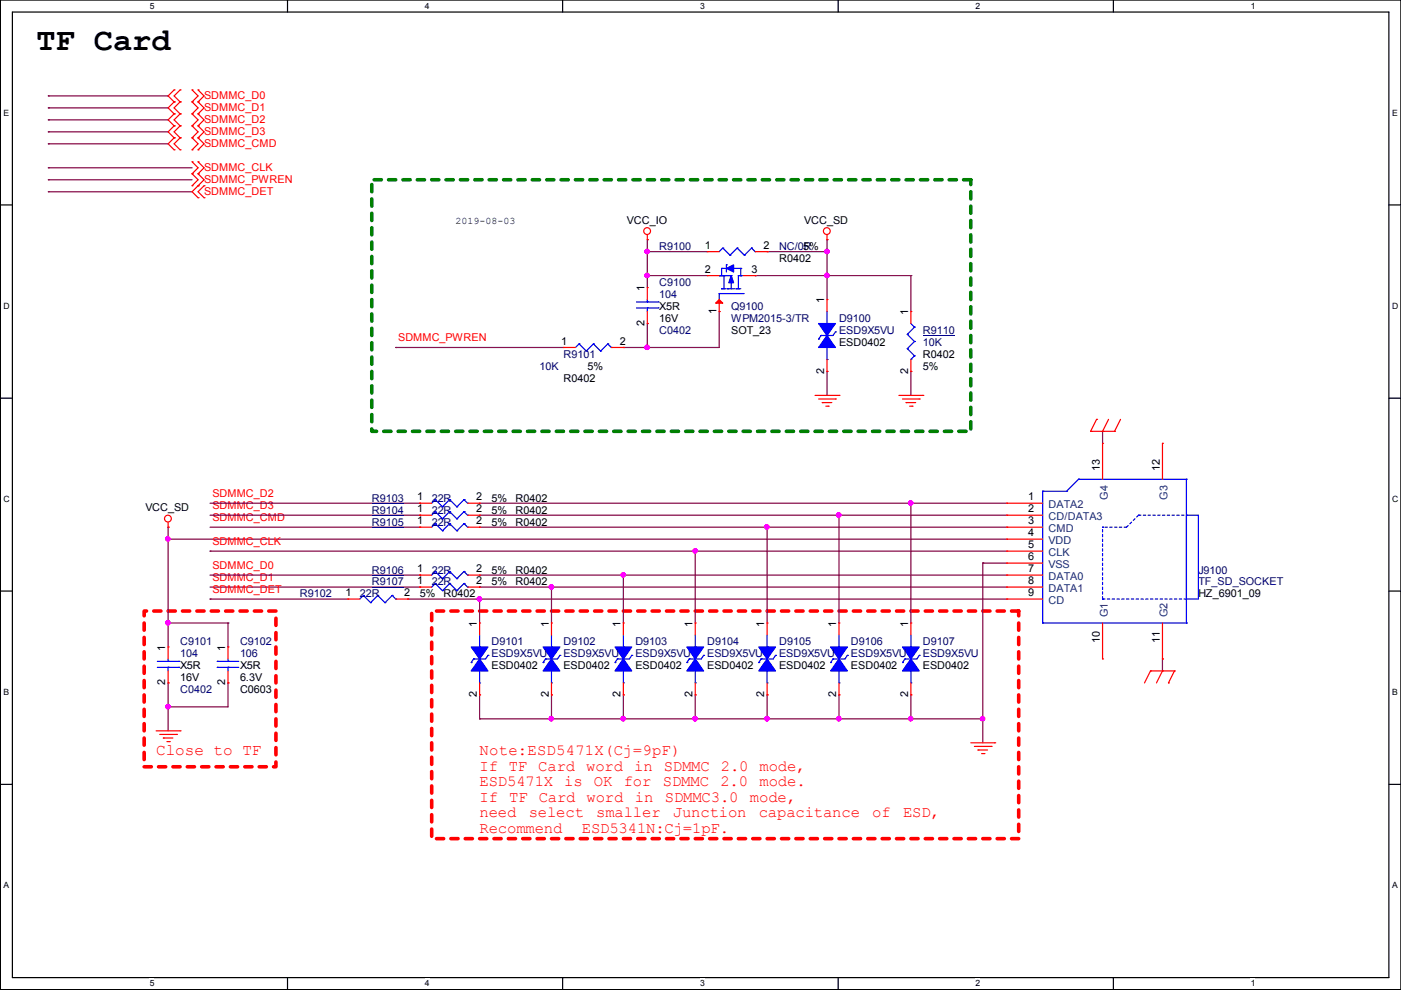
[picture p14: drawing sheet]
<svg xmlns="http://www.w3.org/2000/svg" width="297mm" height="210mm" viewBox="0 0 297 210" stroke-linecap="round" stroke-linejoin="round" font-family="sans-serif">
<defs><g id="words">
<text font-size="6.8" x="7.7" y="10.7">TF Card</text>
<text font-size="3.4" fill="#f00" x="33.1" y="160.1">Close to TF</text>
<g font-size="3.3" fill="#f00">
<text x="101.7" y="160.1">Note:ESD5471X(Cj=9pF)</text>
<text x="101.7" y="163.4">If TF</text>
<text x="101.7" y="166.7">ESD5471X</text>
<text x="114.1" y="163.4">Card</text>
<text x="119.6" y="166.7">is</text>
<text x="124.3" y="163.4">word</text>
<text x="125.9" y="166.7">OK</text>
<text x="132.3" y="166.7">for</text>
<text x="134.5" y="163.4">in</text>
<text x="140.6" y="166.7">SDMMC</text>
<text x="140.7" y="163.4">SDMMC</text>
<text x="152.7" y="166.7">2.0</text>
<text x="152.8" y="163.4">2.0</text>
<text x="161" y="163.4">mode,</text>
<text x="161" y="166.7">mode.</text>
<text x="101.7" y="170">If</text>
<text x="101.7" y="173.3">need</text>
<text x="107.9" y="170">TF</text>
<text x="112.1" y="173.3">select</text>
<text x="114.2" y="170">Card</text>
<text x="124.4" y="170">word</text>
<text x="126.4" y="173.3">smaller</text>
<text x="134.6" y="170">in</text>
<text x="141" y="170">SDMMC3.0</text>
<text x="142.7" y="173.3">Junction</text>
<text x="159" y="170">mode,</text>
<text x="160.9" y="173.3">capacitance</text>
<text x="184.9" y="173.3">of</text>
<text x="191.5" y="173.3">ESD,</text>
<text x="101.7" y="176.6">Recommend</text>
<text x="123.4" y="176.6">ESD5341N:Cj=1pF.</text>
</g>
<g font-size="2.3" fill="#f00">
<text x="43.3" y="21">SDMMC_D0</text>
<text x="43.3" y="23.6">SDMMC_D1</text>
<text x="43.3" y="26.1">SDMMC_D2</text>
<text x="43.3" y="28.6">SDMMC_D3</text>
<text x="43.3" y="31.2">SDMMC_CMD</text>
<text x="43.3" y="36.3">SDMMC_CLK</text>
<text x="43.3" y="38.8">SDMMC_PWREN</text>
<text x="43.3" y="41.3">SDMMC_DET</text>
<text x="84.4" y="72.3">SDMMC_PWREN</text>
<text x="45" y="107.9">SDMMC_D3</text>
<text x="45" y="105.3">SDMMC_D2</text>
<text x="45" y="110.4">SDMMC_CMD</text>
<text x="45" y="115.5">SDMMC_CLK</text>
<text x="45" y="123.1">SDMMC_D1</text>
<text x="45" y="120.6">SDMMC_D0</text>
<text x="45" y="125.7">SDMMC_DET</text>
</g>
<g font-size="2.3">
<text x="132.9" y="47.4">VCC_IO</text>
<text x="170.5" y="47.4">VCC_SD</text>
<text x="149.4" y="52.8">1</text>
<text x="161.9" y="52.8">2</text>
<text x="170.3" y="53">5%</text>
<text x="149.4" y="57.8">2</text>
<text x="159.3" y="57.8">3</text>
<text x="165.2" y="55.6">R0402</text>
<text x="136.7" y="61.7" transform="rotate(-90 136.7 61.7)">1</text>
<text x="139.8" y="65.7">X5R</text>
<text x="174.8" y="64.3" transform="rotate(-90 174.8 64.3)">1</text>
<text x="136.7" y="69.1" transform="rotate(-90 136.7 69.1)">2</text>
<text x="139.8" y="68.3">16V</text>
<text x="151.9" y="66.6" transform="rotate(-90 151.9 66.6)">1</text>
<text x="155" y="70.8">SOT_23</text>
<text x="192.5" y="66.8" transform="rotate(-90 192.5 66.8)">1</text>
<text x="119" y="73.1">1</text>
<text x="131.4" y="73.1">2</text>
<text x="177.9" y="73.3">ESD0402</text>
<text x="195.7" y="75.9">R0402</text>
<text x="119.5" y="81">R0402</text>
<text x="124.5" y="78.4">5%</text>
<text x="174.8" y="79.3" transform="rotate(-90 174.8 79.3)">2</text>
<text x="192.5" y="79.3" transform="rotate(-90 192.5 79.3)">2</text>
<text x="195.7" y="78.4">5%</text>
<text x="233.2" y="99.8" transform="rotate(-90 233.2 99.8)">13</text>
<text x="245.9" y="99.8" transform="rotate(-90 245.9 99.8)">12</text>
<text x="88.5" y="106.1">1</text>
<text x="100.9" y="106.1">2</text>
<text x="104.2" y="106.4">5%</text>
<text x="109.3" y="106.4">R0402</text>
<text x="218" y="106.1">1</text>
<text x="30.8" y="108.4">VCC_SD</text>
<text x="88.5" y="108.6">1</text>
<text x="88.5" y="111.2">1</text>
<text x="100.9" y="108.6">2</text>
<text x="100.9" y="111.2">2</text>
<text x="104.2" y="108.9">5%</text>
<text x="104.2" y="111.4">5%</text>
<text x="109.3" y="108.9">R0402</text>
<text x="109.3" y="111.4">R0402</text>
<text x="218" y="108.6">2</text>
<text x="218" y="111.2">3</text>
<text x="218" y="113.7">4</text>
<text x="218" y="116.3">5</text>
<text x="218" y="118.8">6</text>
<text x="88.5" y="121.3">1</text>
<text x="88.5" y="123.9">1</text>
<text x="100.9" y="121.3">2</text>
<text x="100.9" y="123.9">2</text>
<text x="104.2" y="121.6">5%</text>
<text x="104.2" y="124.1">5%</text>
<text x="109.3" y="121.6">R0402</text>
<text x="109.3" y="124.1">R0402</text>
<text x="218" y="121.3">7</text>
<text x="218" y="123.9">8</text>
<text x="73.2" y="126.4">1</text>
<text x="85.7" y="126.4">2</text>
<text x="89" y="126.7">5%</text>
<text x="94.1" y="126.7">R0402</text>
<text x="218" y="126.4">9</text>
<text x="254.1" y="126.7">HZ_6901_09</text>
<text x="35.1" y="137.9" transform="rotate(-90 35.1 137.9)">1</text>
<text x="47.8" y="137.9" transform="rotate(-90 47.8 137.9)">1</text>
<text x="101.1" y="132.9" transform="rotate(-90 101.1 132.9)">1</text>
<text x="116.3" y="132.9" transform="rotate(-90 116.3 132.9)">1</text>
<text x="131.6" y="132.9" transform="rotate(-90 131.6 132.9)">1</text>
<text x="146.8" y="132.9" transform="rotate(-90 146.8 132.9)">1</text>
<text x="162.1" y="132.9" transform="rotate(-90 162.1 132.9)">1</text>
<text x="177.3" y="132.9" transform="rotate(-90 177.3 132.9)">1</text>
<text x="192.5" y="132.9" transform="rotate(-90 192.5 132.9)">1</text>
<text x="233.2" y="136.4" transform="rotate(-90 233.2 136.4)">10</text>
<text x="245.9" y="136.4" transform="rotate(-90 245.9 136.4)">11</text>
<text x="38.2" y="141.9">X5R</text>
<text x="50.9" y="141.9">X5R</text>
<text x="104.2" y="141.9">ESD0402</text>
<text x="119.5" y="141.9">ESD0402</text>
<text x="134.7" y="141.9">ESD0402</text>
<text x="149.9" y="141.9">ESD0402</text>
<text x="165.2" y="141.9">ESD0402</text>
<text x="180.4" y="141.9">ESD0402</text>
<text x="195.7" y="141.9">ESD0402</text>
<text x="35.1" y="145.3" transform="rotate(-90 35.1 145.3)">2</text>
<text x="38.2" y="144.5">16V</text>
<text x="47.8" y="145.3" transform="rotate(-90 47.8 145.3)">2</text>
<text x="50.9" y="147">C0603</text>
<text x="50.9" y="144.5">6.3V</text>
<text x="101.1" y="147.8" transform="rotate(-90 101.1 147.8)">2</text>
<text x="116.3" y="147.8" transform="rotate(-90 116.3 147.8)">2</text>
<text x="131.6" y="147.8" transform="rotate(-90 131.6 147.8)">2</text>
<text x="146.8" y="147.8" transform="rotate(-90 146.8 147.8)">2</text>
<text x="162.1" y="147.8" transform="rotate(-90 162.1 147.8)">2</text>
<text x="177.3" y="147.8" transform="rotate(-90 177.3 147.8)">2</text>
<text x="192.5" y="147.8" transform="rotate(-90 192.5 147.8)">2</text>
</g>
<g font-size="2.3" fill="#000080">
<text x="139.8" y="53">R9100</text>
<text x="165.2" y="53">NC/0R</text>
<text x="139.8" y="60.6">C9100</text>
<text x="139.8" y="63.2">104</text>
<text x="155" y="65.7">Q9100</text>
<text x="139.8" y="70.8">C0402</text>
<text x="155" y="68.3">WPM2015-3/TR</text>
<text x="177.9" y="68.3">D9100</text>
<text x="177.9" y="70.8">ESD9X5VU</text>
<text x="195.7" y="70.8">R9110</text>
<text x="119.5" y="75.9">R9101</text>
<text x="195.7" y="73.3">10K</text>
<text x="114.4" y="78.4">10K</text>
<text x="78.8" y="106.4">R9103</text>
<text x="91.5" y="106.4">22R</text>
<text x="78.8" y="108.9">R9104</text>
<text x="78.8" y="111.4">R9105</text>
<text x="91.5" y="108.9">22R</text>
<text x="91.5" y="111.4">22R</text>
<text x="78.8" y="121.6">R9106</text>
<text x="78.8" y="124.1">R9107</text>
<text x="91.5" y="121.6">22R</text>
<text x="91.5" y="124.1">22R</text>
<text x="254.1" y="121.6">J9100</text>
<text x="254.1" y="124.1">TF_SD_SOCKET</text>
<text x="63.6" y="126.7">R9102</text>
<text x="76.3" y="126.7">22R</text>
<text x="38.2" y="136.8">C9101</text>
<text x="50.9" y="136.8">C9102</text>
<text x="104.2" y="136.8">D9101</text>
<text x="119.5" y="136.8">D9102</text>
<text x="134.7" y="136.8">D9103</text>
<text x="149.9" y="136.8">D9104</text>
<text x="165.2" y="136.8">D9105</text>
<text x="180.4" y="136.8">D9106</text>
<text x="195.7" y="136.8">D9107</text>
<text x="38.2" y="139.4">104</text>
<text x="50.9" y="139.4">106</text>
<text x="104.2" y="139.4">ESD9X5VU</text>
<text x="119.5" y="139.4">ESD9X5VU</text>
<text x="134.7" y="139.4">ESD9X5VU</text>
<text x="149.9" y="139.4">ESD9X5VU</text>
<text x="165.2" y="139.4">ESD9X5VU</text>
<text x="180.4" y="139.4">ESD9X5VU</text>
<text x="195.7" y="139.4">ESD9X5VU</text>
<text x="38.2" y="147">C0402</text>
</g>
<g font-size="2.3" fill="#004080">
<text x="222.3" y="107.8">DATA2</text>
<text x="234.9" y="105.9" transform="rotate(-90 234.9 105.9)">G4</text>
<text x="247.6" y="105.9" transform="rotate(-90 247.6 105.9)">G3</text>
<text x="222.3" y="110.3">CD/DATA3</text>
<text x="222.3" y="112.9">CMD</text>
<text x="222.3" y="115.4">VDD</text>
<text x="222.3" y="118">CLK</text>
<text x="222.3" y="120.5">VSS</text>
<text x="222.3" y="123">DATA0</text>
<text x="222.3" y="125.6">DATA1</text>
<text x="222.3" y="128.1">CD</text>
<text x="234.9" y="130.8" transform="rotate(-90 234.9 130.8)">G1</text>
<text x="247.6" y="130.8" transform="rotate(-90 247.6 130.8)">G2</text>
</g>
<text font-size="2.1" x="96.6" y="47.6">2019-08-03</text>
<g font-size="1.8">
<text x="31.7" y="1.9">5</text>
<text x="90.1" y="1.9">4</text>
<text x="148.4" y="1.9">3</text>
<text x="206.8" y="1.9">2</text>
<text x="265.2" y="1.9">1</text>
<text x=".8" y="24.6">E</text>
<text x="295.1" y="24.6">E</text>
<text x=".8" y="65.5">D</text>
<text x="295.1" y="65.5">D</text>
<text x=".8" y="106.4">C</text>
<text x="295.1" y="106.4">C</text>
<text x=".8" y="147.3">B</text>
<text x="295.1" y="147.3">B</text>
<text x=".8" y="188.3">A</text>
<text x="295.1" y="188.3">A</text>
<text x="31.7" y="209.1">5</text>
<text x="90.1" y="209.1">4</text>
<text x="148.4" y="209.1">3</text>
<text x="206.8" y="209.1">2</text>
<text x="265.2" y="209.1">1</text>
</g>
</g></defs>
<path d="M.1 0h296.9v209.8h-296.9zM2.6 2.6h291.9v204.7h-291.9z" fill="none" stroke="#000" stroke-width=".25"/>
<g fill="#fff">
<path d="M31.7 .3h1v1.9h-1z"/>
<path d="M31.7 207.5h1v2h-1z"/>
</g>
<path d="M61 0v2.6M61 207.3v2.5" fill="none" stroke="#000" stroke-width=".25"/>
<g fill="#fff">
<path d="M90.1 .3h.9v1.9h-.9z"/>
<path d="M90.1 207.5h.9v2h-.9z"/>
</g>
<path d="M119.3 0v2.6M119.3 207.3v2.5" fill="none" stroke="#000" stroke-width=".25"/>
<g fill="#fff">
<path d="M148.4 .3h1v1.9h-1z"/>
<path d="M148.4 207.5h1v2h-1z"/>
</g>
<path d="M177.7 0v2.6M177.7 207.3v2.5" fill="none" stroke="#000" stroke-width=".25"/>
<g fill="#fff">
<path d="M206.8 .3h1v1.9h-1z"/>
<path d="M206.8 207.5h1v2h-1z"/>
</g>
<path d="M236.1 0v2.6M236.1 207.3v2.5" fill="none" stroke="#000" stroke-width=".25"/>
<g fill="#fff">
<path d="M265.2 .3h.9v1.9h-.9z"/>
<path d="M265.2 207.5h.9v2h-.9z"/>
<path d="M.8 23h1.1v1.9h-1.1z"/>
<path d="M295.1 23h1.1v1.9h-1.1z"/>
<path d="M.8 63.9h1.1v1.9h-1.1z"/>
<path d="M295.1 63.9h1.2v1.9h-1.2z"/>
</g>
<path d="M.1 43.4h2.5M294.5 43.4h2.5" fill="none" stroke="#000" stroke-width=".25"/>
<g fill="#fff">
<path d="M.8 104.8h1.1v2h-1.1z"/>
<path d="M295.1 104.8h1.2v2h-1.2z"/>
</g>
<path d="M.1 84.4h2.5M294.5 84.4h2.5" fill="none" stroke="#000" stroke-width=".25"/>
<g fill="#fff">
<path d="M.8 145.7h1.1v2h-1.1z"/>
<path d="M295.1 145.7h1.1v2h-1.1z"/>
</g>
<path d="M.1 125.3h2.5M294.5 125.3h2.5" fill="none" stroke="#000" stroke-width=".25"/>
<g fill="#fff">
<path d="M.8 186.7h1v2h-1z"/>
<path d="M295.1 186.7h1.1v2h-1.1z"/>
</g>
<path d="M.1 166.3h2.5M294.5 166.3h2.5" fill="none" stroke="#000" stroke-width=".25"/>
<path d="M30.6 129.6h27.9v33h-27.9zM91.5 129.6h124.5v48.2h-124.5z" fill="none" stroke="#f00" stroke-width=".76" stroke-dasharray="1.5 1.5"/>
<path d="M78.8 38.1h127v53.4h-127z" fill="none" stroke="#008000" stroke-width=".76" stroke-dasharray="1.5 1.5"/>
<g fill="none" stroke="#800040" stroke-width=".25">
<path d="M10.2 35.6h30.5M10.2 20.3h25.4M10.2 22.9h25.4M10.2 25.4h25.4M10.2 28h25.4M10.2 30.5h25.4M10.2 38.1h30.5M10.2 35.6h.1M10.2 20.3h.1M10.2 22.9h.1M10.2 25.4h.1M10.2 28h.1"/>
<path d="M10.2 30.5h.1M10.2 38.1h.1M10.2 40.7h30.5M10.2 40.7h.1M137.2 53.4h.1M137.2 50.8h.1M137.2 58.4h.1M137.2 53.4h12.7M137.2 50.8v10.2M137.2 58.4h12.7M160.1 58.4h.1M160.1 58.4h33"/>
<path d="M162.6 53.4h.1M162.6 53.4h12.7M175.3 53.4h.1M175.3 58.4h.1M175.3 50.8h.1M175.3 50.8v12.7M193.1 58.4h.1M193.1 58.4v7.7M83.9 73.7h.1M83.9 73.7h35.6M132.2 73.7h.1M137.2 73.7h.1"/>
<path d="M137.2 68.6h.1M137.2 68.6v5.1M152.5 66.1h.1M152.5 66.1v7.6h-20.3M175.3 78.8h.1M175.3 78.8v5M193.1 78.8h.1M193.1 78.8v5M233.8 91.5h.1M233.8 91.5v2.5M35.6 114.3h177.8M35.6 114.3h.1"/>
<path d="M35.6 111.8h.1M35.6 111.8v25.4M44.5 116.9h168.9M44.5 116.9h.1M44.5 111.8h44.5M44.5 109.2h44.5M44.5 106.7h44.5M89 111.8h.1M89 109.2h.1M89 106.7h.1M101.7 111.8h111.7M101.7 109.2h111.7"/>
<path d="M101.7 106.7h111.7M147.4 116.9h.1M147.4 116.9v15.2M162.6 111.8h.1M162.6 111.8v20.3M177.9 109.2h.1M177.9 109.2v22.9M193.1 106.7h.1M193.1 106.7v25.4M208.4 119.4h5M208.4 119.4h.1M208.4 119.4v38.1"/>
<path d="M35.6 132.1h12.7M35.6 132.1h.1M44.5 127h29.2M44.5 127h.1M44.5 124.5h44.5M44.5 121.9h44.5M48.3 132.1h.1M48.3 132.1v5.1M86.4 127h127M86.4 127h.1M89 124.5h.1M89 121.9h.1"/>
<path d="M101.7 127h.1M101.7 124.5h.1M101.7 127v5.1M101.7 121.9h111.7M101.7 124.5h111.7M116.9 124.5h.1M116.9 124.5v7.6M132.2 121.9h.1M132.2 121.9v10.2M246.5 139.7h.1M246.5 139.7v2.6M35.6 149.9h.1"/>
<path d="M35.6 144.8h.1M35.6 144.8v10.2M48.3 144.8h.1M48.3 144.8v5.1h-12.7M101.7 152.4h.1M101.7 147.3h.1M101.7 147.3v5.1M101.7 152.4h106.7M116.9 152.4h.1M116.9 147.3h.1M116.9 147.3v5.1M132.2 152.4h.1"/>
<path d="M132.2 147.3h.1M132.2 147.3v5.1M147.4 152.4h.1M147.4 147.3h.1M147.4 147.3v5.1M162.6 152.4h.1M162.6 147.3h.1M162.6 147.3v5.1M177.9 147.3h.1M177.9 152.4h.1M177.9 147.3v5.1M193.1 147.3h.1"/>
<path d="M193.1 152.4h.1M193.1 147.3v5.1M208.4 152.4h.1"/>
</g>
<g fill="#f0f" stroke="#f0f" stroke-width=".25">
<circle cx="35.6" cy="114.3" r=".47"/>
<circle cx="162.6" cy="152.4" r=".47"/>
<circle cx="147.4" cy="152.4" r=".47"/>
<circle cx="193.1" cy="152.4" r=".47"/>
<circle cx="177.8" cy="152.4" r=".47"/>
<circle cx="132.1" cy="152.4" r=".47"/>
<circle cx="116.9" cy="124.4" r=".47"/>
<circle cx="116.9" cy="152.4" r=".47"/>
<circle cx="35.6" cy="149.8" r=".47"/>
<circle cx="137.2" cy="58.4" r=".47"/>
<circle cx="137.2" cy="53.3" r=".47"/>
<circle cx="175.3" cy="58.4" r=".47"/>
<circle cx="175.3" cy="53.3" r=".47"/>
<circle cx="137.2" cy="73.6" r=".47"/>
<circle cx="35.6" cy="132.1" r=".47"/>
<circle cx="208.3" cy="152.4" r=".47"/>
<circle cx="147.4" cy="116.8" r=".47"/>
<circle cx="132.1" cy="121.9" r=".47"/>
<circle cx="101.6" cy="127" r=".47"/>
<circle cx="193.1" cy="106.7" r=".47"/>
<circle cx="177.8" cy="109.2" r=".47"/>
<circle cx="162.6" cy="111.7" r=".47"/>
</g>
<g fill="none" stroke="#f00" stroke-width=".25">
<path d="M36.9 19.1h.1M36.9 19.1l-1.3 1.2 1.3 1.3M38.2 19.1h.1M38.2 19.1l-1.3 1.2 1.3 1.3M40.7 19.1l1.3 1.2-1.3 1.3M40.7 19.1h.1M42 19.1l1.3 1.2-1.3 1.3M42 19.1h.1M36.9 21.6h.1M36.9 24.1h.1M36.9 26.7h.1M36.9 29.2h.1"/>
<path d="M36.9 31.8h.1M36.9 26.7l-1.3 1.3 1.3 1.2M36.9 21.6l-1.3 1.3 1.3 1.2M36.9 29.2l-1.3 1.3 1.3 1.3M36.9 24.1l-1.3 1.3 1.3 1.3M38.2 21.6h.1M38.2 24.1h.1M38.2 26.7h.1M38.2 29.2h.1M38.2 31.8h.1M38.2 29.2l-1.3 1.3 1.3 1.3M38.2 24.1l-1.3 1.3 1.3 1.3"/>
<path d="M38.2 21.6l-1.3 1.3 1.3 1.2M38.2 26.7l-1.3 1.3 1.3 1.2M40.7 34.3l1.3 1.3-1.3 1.2M40.7 24.1l1.3 1.3-1.3 1.3M40.7 26.7l1.3 1.3-1.3 1.2M40.7 21.6l1.3 1.3-1.3 1.2M40.7 29.2l1.3 1.3-1.3 1.3M40.7 36.8l1.3 1.3-1.3 1.3M40.7 36.8h.1M40.7 34.3h.1M40.7 21.6h.1M40.7 24.1h.1"/>
<path d="M40.7 26.7h.1M40.7 29.2h.1M40.7 31.8h.1M40.7 39.4h.1M42 34.3l1.3 1.3-1.3 1.2M42 26.7l1.3 1.3-1.3 1.2M42 29.2l1.3 1.3-1.3 1.3M42 21.6l1.3 1.3-1.3 1.2M42 24.1l1.3 1.3-1.3 1.3M42 36.8l1.3 1.3-2.6 2.6 1.3 1.2M42 36.8h.1M42 34.3h.1"/>
<path d="M42 21.6h.1M42 24.1h.1M42 26.7h.1M42 29.2h.1M42 31.8h.1M42 39.4h.1M43.3 39.4h.1M43.3 39.4l-1.3 1.3 1.3 1.2M42 41.9h.1M43.3 41.9h.1M137.2 50.8h.1M137.2 49.8v1"/>
<path d="M149.9 58.4h2.6M149.9 53.4h2.6M149.9 58.4h.1M149.9 53.4h.1M157.6 58.4h2.5M160.1 58.4h.1M160.1 53.4h2.5M162.6 53.4h.1M175.3 50.8h.1M175.3 49.8v1M119.5 73.7h2.5M119.5 73.7h.1"/>
<path d="M129.6 73.7h2.6M132.2 73.7h.1M137.2 61h.1M137.2 68.6h.1M137.2 61v2.5M137.2 66.1v2.5M152.5 66.1h.1M152.5 63.5v2.6M175.3 63.5h.1M175.3 78.8h.1M175.3 63.5v2.6M175.3 76.2v2.6"/>
<path d="M193.1 66.1h.1M193.1 78.8h.1M193.1 66.1v2.5M193.1 76.2v2.6M172.8 83.8h5.1M173.6 84.6h3.5M174.3 85.4h.1M174.3 85.4h2.1M175.1 86.1h.5M175.6 86.1h.1M177.1 84.6h.1M177.9 83.8h.1"/>
<path d="M190.6 83.8h5.1M191.3 84.6h3.6M192.1 85.4h.1M192.1 85.4h2M192.9 86.1h.5M193.4 86.1h.1M194.9 84.6h.1M195.7 83.8h.1M231.2 91.5h.1M231.2 91.5h5.1M232.5 88.9h.1M232.5 88.9l-1.3 2.6"/>
<path d="M233.8 91.5h.1M233.8 94h.1M233.8 94v7.6M235 88.9l-1.2 2.6M236.3 91.5h.1M237.6 88.9l-1.3 2.6M246.5 94h.1M246.5 94v7.6M35.6 111.8h.1M35.6 110.8v1M89 109.2h2.5M89 111.8h2.5"/>
<path d="M89 106.7h2.5M89 109.2h.1M89 111.8h.1M89 106.7h.1M99.1 109.2h2.6M99.1 111.8h2.6M99.1 106.7h2.6M101.7 109.2h.1M101.7 111.8h.1M101.7 106.7h.1M213.4 109.2h.1M213.4 111.8h.1"/>
<path d="M213.4 114.3h.1M213.4 116.9h.1M213.4 119.4h.1M213.4 106.7h.1M213.4 109.2h7.7M213.4 111.8h7.7M213.4 114.3h7.7M213.4 116.9h7.7M213.4 119.4h7.7M213.4 106.7h7.7M35.6 137.2h.1M35.6 137.2v2.5"/>
<path d="M48.3 137.2h.1M48.3 137.2v2.5M73.7 127h.1M73.7 127h2.6M83.9 127h2.5M86.4 127h.1M89 121.9h2.5M89 124.5h2.5M89 121.9h.1M89 124.5h.1M99.1 121.9h2.6M99.1 124.5h2.6"/>
<path d="M101.7 121.9h.1M101.7 124.5h.1M101.7 132.1h.1M101.7 132.1v2.5M116.9 132.1h.1M116.9 132.1v2.5M132.2 132.1h.1M132.2 132.1v2.5M147.4 132.1h.1M147.4 132.1v2.5M162.6 132.1h.1M162.6 132.1v2.5"/>
<path d="M177.9 132.1h.1M177.9 132.1v2.5M193.1 132.1h.1M193.1 132.1v2.5M213.4 121.9h.1M213.4 124.5h.1M213.4 127h.1M213.4 121.9h7.7M213.4 124.5h7.7M213.4 127h7.7M233.8 139.7h.1M233.8 132.1v7.6"/>
<path d="M246.5 139.7h.1M246.5 132.1v7.6M33.1 155h5.1M33.9 155.7h3.5M34.6 156.5h2.1M34.6 156.5h.1M35.4 157.2h.5M35.6 144.8h.1M35.6 142.3v2.5M35.9 157.2h.1M37.4 155.7h.1M38.2 155h.1"/>
<path d="M48.3 144.8h.1M48.3 142.3v2.5M101.7 147.3h.1M101.7 144.8v2.5M116.9 147.3h.1M116.9 144.8v2.5M132.2 147.3h.1M132.2 144.8v2.5M147.4 147.3h.1M147.4 144.8v2.5M162.6 147.3h.1M162.6 144.8v2.5"/>
<path d="M177.9 147.3h.1M177.9 144.8v2.5M193.1 147.3h.1M193.1 144.8v2.5M205.8 157.5h5.1M206.6 158.3h3.5M207.3 159h.1M207.3 159h2.1M208.1 159.8h.5M208.6 159.8h.1M210.1 158.3h.1M210.9 157.5h.1"/>
<path d="M243.9 142.3h.1M243.9 142.3h5.1M243.9 142.3l-1.2 2.5M246.5 142.3l-1.3 2.5M246.5 142.3h.1M247.7 144.8h.1M249 142.3h.1M249 142.3l-1.3 2.5"/>
<circle cx="137.2" cy="49" r=".72"/>
<circle cx="175.3" cy="49" r=".72"/>
<circle cx="35.6" cy="110" r=".72"/>
</g>
<g fill="none" stroke="#00f" stroke-width=".25">
<path d="M152.5 58.4h.1M152.5 58.4h2.5M153 56.9h.1M153 58.4h.1M153 56.9v1.5M153 56.9h1M153.2 52.6l-.7 .8M153.2 52.6h.1M153.2 52.6l1.6 1.5M153.5 58.4h.1M153.5 58.4v2.8M154 56.1h.1"/>
<path d="M154 56.1v1.6M154.8 54.1h.1M155 58.4h.1M155 59.7h.1M155 58.4v1.1M155 59.7v1.5M155.5 56.9h.1M155.5 56.9h1.6M156.3 52.6l-1.5 1.5M156.3 52.6h.1M156.3 52.6l1.5 1.5M156.5 58.4h.1"/>
<path d="M156.5 58.4v2.8M156.5 58.4h1.1M157.1 58.4h.1M157.1 56.9h.1M157.1 56.9v1.5M157.8 54.1h.1M159.3 52.6l-1.5 1.5M159.3 52.6h.1M159.3 52.6l.8 .8M160.1 53.4h.1M122.8 72.9l-.8 .8M122.8 72.9h.1"/>
<path d="M122.8 72.9l1.5 1.5M124.3 74.4h.1M125.8 72.9l-1.5 1.5M125.8 72.9h.1M125.8 72.9l1.5 1.5M127.3 74.4h.1M128.9 72.9l-1.6 1.5M128.9 72.9h.1M128.9 72.9l.7 .8M129.6 73.7h.1M135 65.3h4.5M135 64h4.5"/>
<path d="M137.2 64h.1M137.2 65.3h.1M137.2 63.5v.5M137.2 65.3v.8M139.5 65.3h.1M139.5 64h.1M152.5 62.2h.1M152.5 62.2v1.3M152.5 62.2h5.1M153 61.2h.1M153 61.2h1M154.3 61.2h.1"/>
<path d="M154.3 61.2h1.5M156 61.2h.1M156 61.2h1.1M156.5 61.2h.1M157.6 62.2h.1M173.6 71.9h.1M174.1 71.1h.1M174.1 71.1l-.5 .8M175.3 68.6h.1M175.3 76.2h.1M175.3 66.1v2.5M175.3 73.7v2.5"/>
<path d="M177.1 70.4h.1M177.1 70.4l-.5 .7h-2.5M192.4 70.9h.1M192.4 73.9h.1M192.4 70.9l1.5 1.5M192.4 73.9l1.5 1.6M193.1 76.2h.1M193.1 68.6l.8 .8M193.9 69.4h.1M193.9 72.4h.1M193.9 75.5h.1M193.9 69.4l-1.5 1.5"/>
<path d="M193.9 72.4l-1.5 1.5M193.9 75.5l-.8 .7M92.3 108.5l-.8 .7M92.3 111l-.8 .8M92.3 105.9l-.8 .8M92.3 108.5h.1M92.3 111h.1M92.3 105.9h.1M92.3 108.5l1.5 1.5M92.3 111l1.5 1.5M92.3 105.9l1.5 1.6M93.8 110h.1"/>
<path d="M93.8 112.5h.1M93.8 107.5h.1M95.3 108.5h.1M95.3 111h.1M95.3 105.9h.1M95.3 108.5l1.6 1.5M95.3 111l1.6 1.5M95.3 105.9l1.6 1.6M95.3 108.5l-1.5 1.5M95.3 111l-1.5 1.5M95.3 105.9l-1.5 1.6M96.9 110h.1"/>
<path d="M96.9 112.5h.1M96.9 107.5h.1M98.4 108.5l-1.5 1.5M98.4 111l-1.5 1.5M98.4 105.9l-1.5 1.6M98.4 108.5h.1M98.4 111h.1M98.4 105.9h.1M98.4 108.5l.7 .7M98.4 111l.7 .8M98.4 105.9l.7 .8M99.1 109.2h.1"/>
<path d="M99.1 111.8h.1M99.1 106.7h.1M221.1 104.2h.1M221.1 104.2v27.9M221.1 104.2h5M226.1 104.2h.1M228.7 101.6h22.8M228.7 101.6l-2.6 2.6M228.7 101.6h.1M251.5 101.6h.1M251.5 101.6v30.5M251.5 109.2h2.6v17.8h-2.6z"/>
<path d="M35.6 139.7v.5M48.3 139.7v.5M77 126.3h.1M77 126.3l1.6 1.5M77 126.3l-.7 .7M78.6 127.8h.1M80.1 126.3h.1M80.1 126.3l1.5 1.5M80.1 126.3l-1.5 1.5M81.6 127.8h.1M83.1 126.3h.1M83.1 126.3l.8 .7"/>
<path d="M83.1 126.3l-1.5 1.5M83.9 127h.1M92.3 121.2l-.8 .7M92.3 123.7l-.8 .8M92.3 121.2h.1M92.3 123.7h.1M92.3 121.2l1.5 1.5M92.3 123.7l1.5 1.5M93.8 122.7h.1M93.8 125.2h.1M95.3 121.2h.1M95.3 123.7h.1"/>
<path d="M95.3 121.2l1.6 1.5M95.3 123.7l1.6 1.5M95.3 121.2l-1.5 1.5M95.3 123.7l-1.5 1.5M96.9 122.7h.1M96.9 125.2h.1M98.4 121.2l-1.5 1.5M98.4 123.7l-1.5 1.5M98.4 121.2h.1M98.4 123.7h.1M98.4 121.2l.7 .7M98.4 123.7l.7 .8"/>
<path d="M99.1 121.9h.1M99.1 124.5h.1M100.4 139.7h.1M100.4 139.7l-.5 .8M101.7 137.2h.1M101.7 134.6v2.6M103.5 139l-.5 .7h-2.6M103.5 139h.1M115.7 139.7h.1M115.7 139.7l-.6 .8M116.9 137.2h.1M116.9 134.6v2.6"/>
<path d="M118.7 139l-.5 .7h-2.5M118.7 139h.1M130.9 139.7h.1M130.9 139.7l-.5 .8M132.2 137.2h.1M132.2 134.6v2.6M133.9 139l-.5 .7h-2.5M133.9 139h.1M146.1 139.7h.1M146.1 139.7l-.5 .8M147.4 137.2h.1M147.4 134.6v2.6"/>
<path d="M149.2 139l-.5 .7h-2.6M149.2 139h.1M161.4 139.7h.1M161.4 139.7l-.5 .8M162.6 137.2h.1M162.6 134.6v2.6M164.4 139h.1M164.4 139l-.5 .7h-2.5M176.6 139.7h.1M176.6 139.7l-.5 .8M177.9 137.2h.1M177.9 134.6v2.6"/>
<path d="M179.7 139l-.5 .7h-2.6M179.7 139h.1M191.9 139.7h.1M191.9 139.7l-.6 .8M193.1 137.2h.1M193.1 134.6v2.6M194.9 139l-.5 .7h-2.5M194.9 139h.1M221.1 132.1h.1M221.1 132.1h30.4M251.5 132.1h.1M33.4 141.5h4.5"/>
<path d="M33.4 140.2h4.5M35.6 140.2h.1M35.6 141.5h.1M35.6 141.5v.8M37.9 141.5h.1M37.9 140.2h.1M46.1 141.5h.1M46.1 140.2h.1M46.1 141.5h4.5M46.1 140.2h4.5M48.3 140.2h.1M48.3 141.5h.1"/>
<path d="M48.3 141.5v.8M99.9 140.5h.1M101.7 144.8h.1M101.7 142.3v2.5M115.1 140.5h.1M116.9 144.8h.1M116.9 142.3v2.5M130.4 140.5h.1M132.2 144.8h.1M132.2 142.3v2.5M145.6 140.5h.1M147.4 144.8h.1"/>
<path d="M147.4 142.3v2.5M160.9 140.5h.1M162.6 144.8h.1M162.6 142.3v2.5M176.1 140.5h.1M177.9 144.8h.1M177.9 142.3v2.5M191.3 140.5h.1M193.1 144.8h.1M193.1 142.3v2.5"/>
</g>
<path d="M195.7 71.1h6.7M78.8 109.2h6.8M78.8 111.8h6.8M78.8 106.7h6.8M78.8 121.9h6.8M78.8 124.5h6.8" fill="none" stroke="#000080" stroke-width=".21"/>
<g fill="#00f" stroke="#00f" stroke-width=".25">
<path d="M155 58.4l.5 1.6h-1z"/>
<path d="M154 56.9l1.5-.8v1.6z"/>
<path d="M191.3 137.2h3.6l-1.8 2.5z" fill-rule="evenodd"/>
<path d="M193.1 139.7l1.8 2.6h-3.6z" fill-rule="evenodd"/>
<path d="M176.1 137.2h3.6l-1.8 2.5z" fill-rule="evenodd"/>
<path d="M177.9 139.7l1.8 2.6h-3.6z" fill-rule="evenodd"/>
<path d="M130.4 137.2h3.5l-1.7 2.5z" fill-rule="evenodd"/>
<path d="M132.2 139.7l1.7 2.6h-3.5z" fill-rule="evenodd"/>
<path d="M115.1 137.2h3.6l-1.8 2.5z" fill-rule="evenodd"/>
<path d="M116.9 139.7l1.8 2.6h-3.6z" fill-rule="evenodd"/>
<path d="M173.6 68.6h3.5l-1.8 2.5z" fill-rule="evenodd"/>
<path d="M175.3 71.1l1.8 2.6h-3.5z" fill-rule="evenodd"/>
<path d="M145.6 137.2h3.6l-1.8 2.5z" fill-rule="evenodd"/>
<path d="M147.4 139.7l1.8 2.6h-3.6z" fill-rule="evenodd"/>
<path d="M99.9 137.2h3.6l-1.8 2.5z" fill-rule="evenodd"/>
<path d="M101.7 139.7l1.8 2.6h-3.6z" fill-rule="evenodd"/>
<path d="M160.9 137.2h3.5l-1.8 2.5z" fill-rule="evenodd"/>
<path d="M162.6 139.7l1.8 2.6h-3.5z" fill-rule="evenodd"/>
</g>
<path d="M233.8 111.8h.1M238.8 111.8l2.6-2.6M238.8 111.8h-5M241.4 109.2h.1M241.4 109.2h10.1M251.5 109.2h.1M233.8 127h.1M233.8 127v-15.2M251.5 127h-17.7" fill="none" stroke="#00f" stroke-width=".25" stroke-dasharray=".5 .5"/>
<path d="M151.7 64.3l.8-.8 .7 .8z" fill="#f00" stroke="#f00" stroke-width=".25"/>
<use href="#words"/>
</svg>
